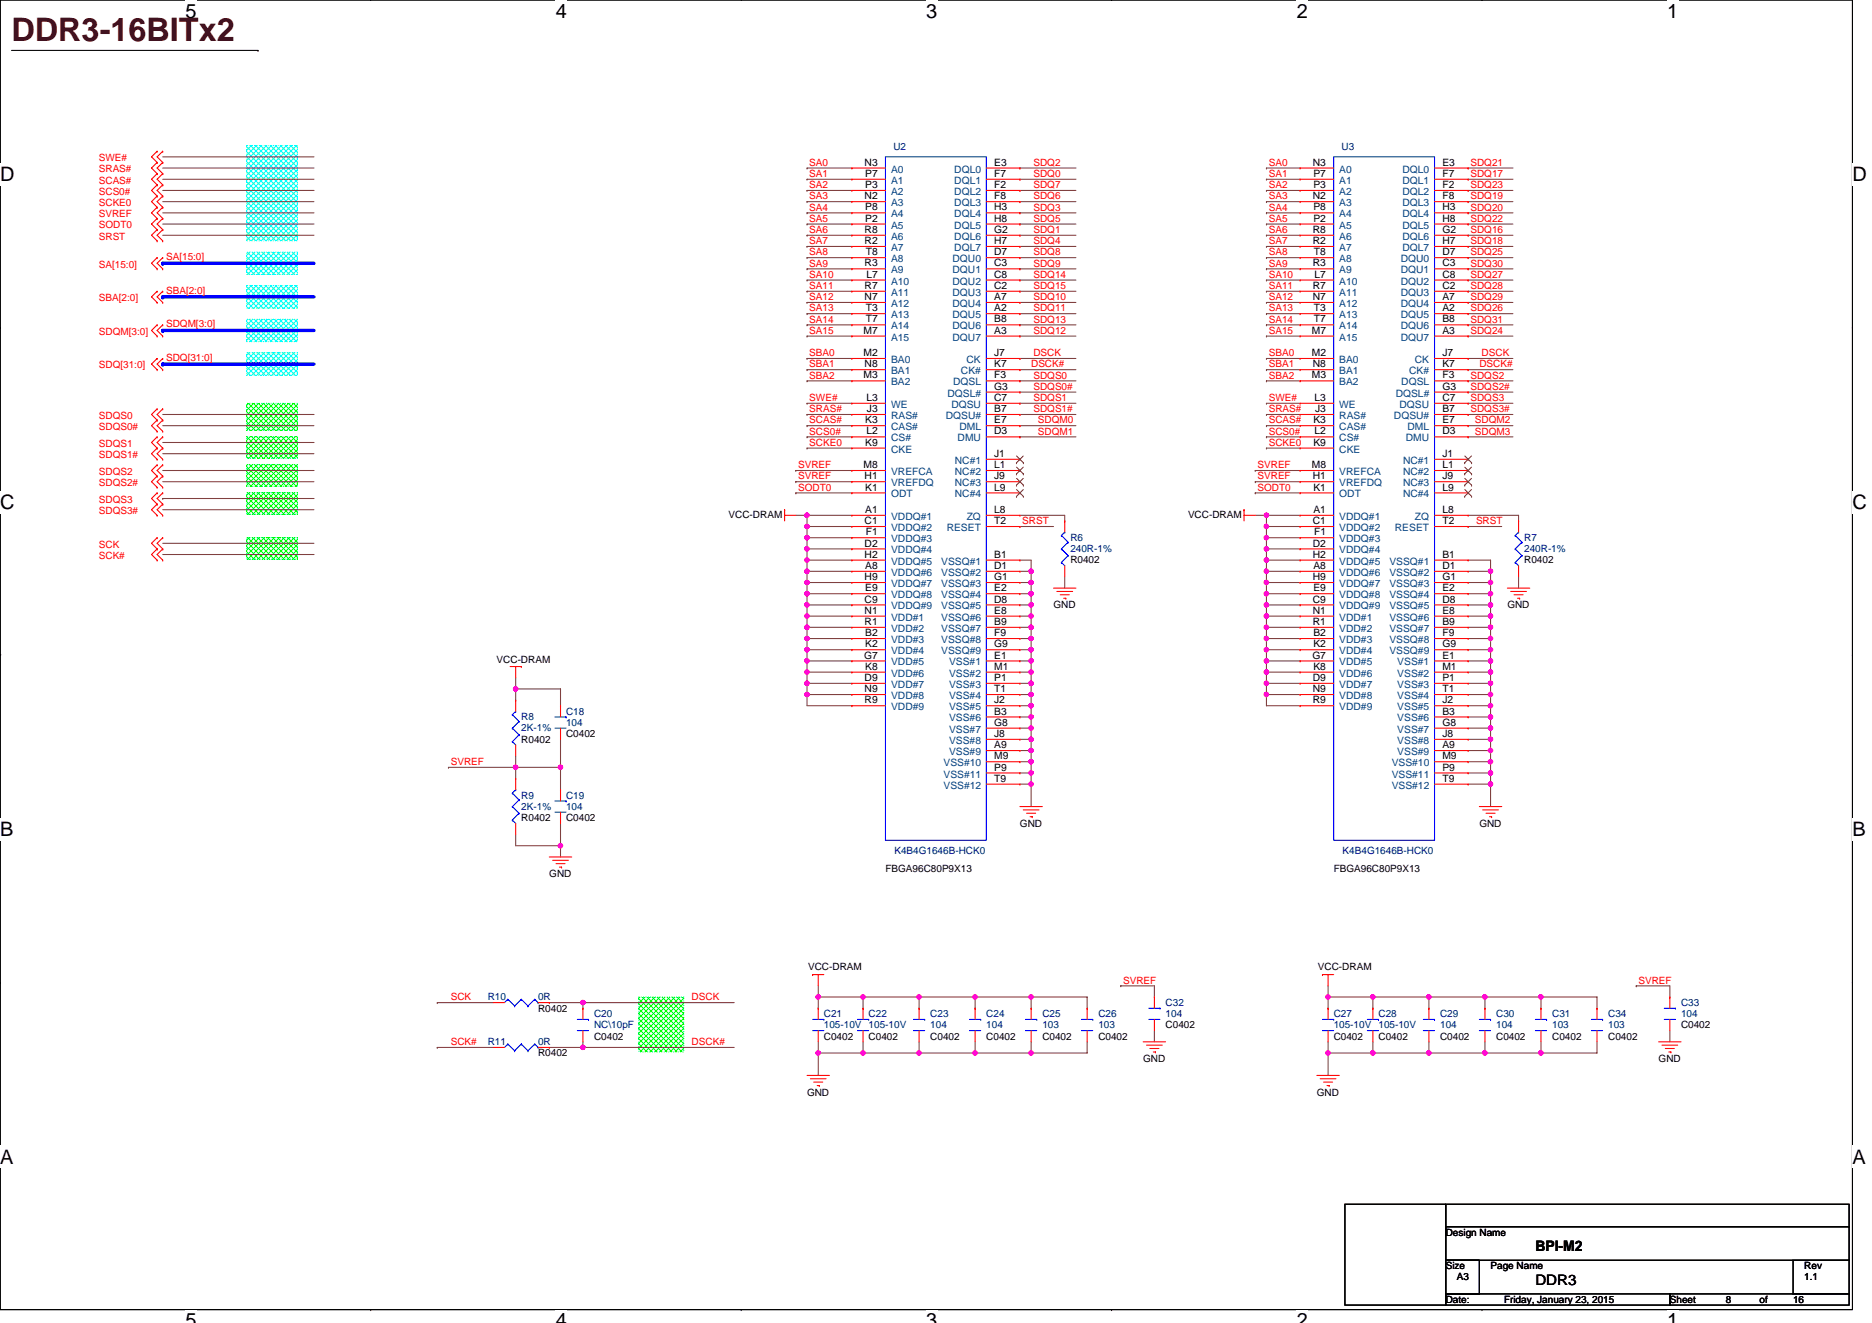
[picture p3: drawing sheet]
<svg xmlns="http://www.w3.org/2000/svg" width="297mm" height="210mm" viewBox="0 0 297 210" stroke-linecap="round" stroke-linejoin="round" font-family="sans-serif">
<defs><g id="words">
<text font-size="5.1" fill="#400000" x="1.8" y="6.5">DDR3-16BITx2</text>
<g font-size="3.2">
<text x="29.4" y="2.8">5</text>
<text x="88.2" y="2.8">4</text>
<text x="147" y="2.8">3</text>
<text x="205.8" y="2.8">2</text>
<text x="264.5" y="2.8">1</text>
<text x="0" y="28.8">D</text>
<text x="293.9" y="28.8">D</text>
<text x="0" y="80.8">C</text>
<text x="293.9" y="80.8">C</text>
<text x="0" y="132.7">B</text>
<text x="293.9" y="132.7">B</text>
<text x="0" y="184.7">A</text>
<text x="293.9" y="184.7">A</text>
<text x="29.4" y="210.7">5</text>
<text x="88.2" y="210.7">4</text>
<text x="147" y="210.7">3</text>
<text x="205.8" y="210.7">2</text>
<text x="264.5" y="210.7">1</text>
</g>
<g font-size="2.3">
<text x="243.6" y="203.9">DDR3</text>
<text x="243.6" y="198.6">BPI-M2</text>
</g>
<g font-size="1.6" fill="#000080">
<text x="141.7" y="23.8">U2</text>
<text x="212.9" y="23.8">U3</text>
<text x="169.8" y="85.9">R6</text>
<text x="169.8" y="87.7">240R-1%</text>
<text x="241.8" y="85.9">R7</text>
<text x="241.8" y="87.7">240R-1%</text>
<text x="89.8" y="113.4">C18</text>
<text x="82.7" y="114.3">R8</text>
<text x="82.7" y="116.1">2K-1%</text>
<text x="89.8" y="115.2">104</text>
<text x="82.7" y="126.8">R9</text>
<text x="82.7" y="128.5">2K-1%</text>
<text x="89.8" y="126.8">C19</text>
<text x="89.8" y="128.5">104</text>
<text x="141.9" y="135.5">K4B4G1646B-HCK0</text>
<text x="213" y="135.5">K4B4G1646B-HCK0</text>
<text x="77.4" y="158.8">R10</text>
<text x="85.4" y="158.8">0R</text>
<text x="94.3" y="161.4">C20</text>
<text x="130.7" y="161.4">C21</text>
<text x="137.8" y="161.4">C22</text>
<text x="147.6" y="161.4">C23</text>
<text x="156.5" y="161.4">C24</text>
<text x="165.4" y="161.4">C25</text>
<text x="174.3" y="161.4">C26</text>
<text x="185" y="159.7">C32</text>
<text x="185" y="161.4">104</text>
<text x="211.6" y="161.4">C27</text>
<text x="218.7" y="161.4">C28</text>
<text x="228.5" y="161.4">C29</text>
<text x="237.4" y="161.4">C30</text>
<text x="246.3" y="161.4">C31</text>
<text x="255.2" y="161.4">C34</text>
<text x="266.7" y="159.7">C33</text>
<text x="266.7" y="161.4">104</text>
<text x="77.4" y="165.9">R11</text>
<text x="85.4" y="165.9">0R</text>
<text x="94.3" y="163.2">NC\10pF</text>
<text x="130.7" y="163.2">105-10V</text>
<text x="137.8" y="163.2">105-10V</text>
<text x="147.6" y="163.2">104</text>
<text x="156.5" y="163.2">104</text>
<text x="165.4" y="163.2">103</text>
<text x="174.3" y="163.2">103</text>
<text x="211.6" y="163.2">105-10V</text>
<text x="218.7" y="163.2">105-10V</text>
<text x="228.5" y="163.2">104</text>
<text x="237.4" y="163.2">104</text>
<text x="246.3" y="163.2">103</text>
<text x="255.2" y="163.2">103</text>
</g>
<g font-size="1.6" fill="#f00">
<text x="15.7" y="25.6">SWE#</text>
<text x="15.7" y="29.1">SCAS#</text>
<text x="15.7" y="27.4">SRAS#</text>
<text x="128.4" y="26.3">SA0</text>
<text x="128.4" y="28.1">SA1</text>
<text x="128.4" y="29.9">SA2</text>
<text x="164" y="28.1">SDQ0</text>
<text x="164" y="29.9">SDQ7</text>
<text x="164" y="26.3">SDQ2</text>
<text x="201.3" y="26.3">SA0</text>
<text x="201.3" y="28.1">SA1</text>
<text x="201.3" y="29.9">SA2</text>
<text x="233.3" y="28.1">SDQ17</text>
<text x="233.3" y="29.9">SDQ23</text>
<text x="233.3" y="26.3">SDQ21</text>
<text x="15.7" y="32.7">SCKE0</text>
<text x="15.7" y="30.9">SCS0#</text>
<text x="15.7" y="34.5">SVREF</text>
<text x="128.4" y="31.6">SA3</text>
<text x="128.4" y="33.4">SA4</text>
<text x="128.4" y="35.2">SA5</text>
<text x="164" y="33.4">SDQ3</text>
<text x="164" y="31.6">SDQ6</text>
<text x="164" y="35.2">SDQ5</text>
<text x="201.3" y="31.6">SA3</text>
<text x="201.3" y="33.4">SA4</text>
<text x="201.3" y="35.2">SA5</text>
<text x="233.3" y="35.2">SDQ22</text>
<text x="233.3" y="31.6">SDQ19</text>
<text x="233.3" y="33.4">SDQ20</text>
<text x="15.7" y="38">SRST</text>
<text x="15.7" y="36.3">SODT0</text>
<text x="26.3" y="41.3">SA[15:0]</text>
<text x="128.4" y="37">SA6</text>
<text x="128.4" y="38.8">SA7</text>
<text x="128.4" y="40.5">SA8</text>
<text x="164" y="38.8">SDQ4</text>
<text x="164" y="40.5">SDQ8</text>
<text x="164" y="37">SDQ1</text>
<text x="201.3" y="37">SA6</text>
<text x="201.3" y="38.8">SA7</text>
<text x="201.3" y="40.5">SA8</text>
<text x="233.3" y="37">SDQ16</text>
<text x="233.3" y="38.8">SDQ18</text>
<text x="233.3" y="40.5">SDQ25</text>
<text x="15.7" y="42.5">SA[15:0]</text>
<text x="15.7" y="47.8">SBA[2:0]</text>
<text x="26.3" y="46.6">SBA[2:0]</text>
<text x="128.4" y="42.3">SA9</text>
<text x="128.4" y="44.1">SA10</text>
<text x="128.4" y="45.9">SA11</text>
<text x="128.4" y="47.6">SA12</text>
<text x="164" y="45.9">SDQ15</text>
<text x="164" y="47.6">SDQ10</text>
<text x="164" y="42.3">SDQ9</text>
<text x="164" y="44.1">SDQ14</text>
<text x="201.3" y="42.3">SA9</text>
<text x="201.3" y="44.1">SA10</text>
<text x="201.3" y="45.9">SA11</text>
<text x="201.3" y="47.6">SA12</text>
<text x="233.3" y="44.1">SDQ27</text>
<text x="233.3" y="47.6">SDQ29</text>
<text x="233.3" y="42.3">SDQ30</text>
<text x="233.3" y="45.9">SDQ28</text>
<text x="15.7" y="53.1">SDQM[3:0]</text>
<text x="26.3" y="51.9">SDQM[3:0]</text>
<text x="128.4" y="49.4">SA13</text>
<text x="128.4" y="51.2">SA14</text>
<text x="128.4" y="53">SA15</text>
<text x="164" y="51.2">SDQ13</text>
<text x="164" y="49.4">SDQ11</text>
<text x="164" y="53">SDQ12</text>
<text x="201.3" y="49.4">SA13</text>
<text x="201.3" y="51.2">SA14</text>
<text x="201.3" y="53">SA15</text>
<text x="233.3" y="53">SDQ24</text>
<text x="233.3" y="51.2">SDQ31</text>
<text x="233.3" y="49.4">SDQ26</text>
<text x="15.7" y="58.5">SDQ[31:0]</text>
<text x="26.3" y="57.3">SDQ[31:0]</text>
<text x="128.4" y="56.5">SBA0</text>
<text x="128.4" y="58.3">SBA1</text>
<text x="163.6" y="58.3">DSCK#</text>
<text x="164" y="56.5">DSCK</text>
<text x="201.3" y="56.5">SBA0</text>
<text x="201.3" y="58.3">SBA1</text>
<text x="234.7" y="58.3">DSCK#</text>
<text x="235.1" y="56.5">DSCK</text>
<text x="128.4" y="60.1">SBA2</text>
<text x="128.4" y="63.6">SWE#</text>
<text x="128.4" y="65.4">SRAS#</text>
<text x="164" y="63.6">SDQS1</text>
<text x="164" y="60.1">SDQS0</text>
<text x="164" y="61.9">SDQS0#</text>
<text x="164" y="65.4">SDQS1#</text>
<text x="201.3" y="60.1">SBA2</text>
<text x="201.3" y="63.6">SWE#</text>
<text x="201.3" y="65.4">SRAS#</text>
<text x="233.3" y="63.6">SDQS3</text>
<text x="233.3" y="60.1">SDQS2</text>
<text x="233.3" y="61.9">SDQS2#</text>
<text x="233.3" y="65.4">SDQS3#</text>
<text x="15.7" y="68.3">SDQS0#</text>
<text x="15.7" y="66.5">SDQS0</text>
<text x="15.7" y="70.9">SDQS1</text>
<text x="128.4" y="70.8">SCKE0</text>
<text x="128.4" y="67.2">SCAS#</text>
<text x="128.4" y="69">SCS0#</text>
<text x="164.7" y="67.2">SDQM0</text>
<text x="164.7" y="69">SDQM1</text>
<text x="201.3" y="70.8">SCKE0</text>
<text x="201.3" y="67.2">SCAS#</text>
<text x="201.3" y="69">SCS0#</text>
<text x="234" y="69">SDQM3</text>
<text x="234" y="67.2">SDQM2</text>
<text x="15.7" y="72.7">SDQS1#</text>
<text x="15.7" y="77.2">SDQS2#</text>
<text x="15.7" y="75.4">SDQS2</text>
<text x="126.6" y="74.3">SVREF</text>
<text x="126.6" y="76.1">SVREF</text>
<text x="126.6" y="77.9">SODT0</text>
<text x="199.5" y="74.3">SVREF</text>
<text x="199.5" y="76.1">SVREF</text>
<text x="199.5" y="77.9">SODT0</text>
<text x="15.7" y="81.6">SDQS3#</text>
<text x="15.7" y="79.8">SDQS3</text>
<text x="162.2" y="83.2">SRST</text>
<text x="234.2" y="83.2">SRST</text>
<text x="15.7" y="86.9">SCK</text>
<text x="15.7" y="88.7">SCK#</text>
<text x="71.5" y="121.4">SVREF</text>
<text x="71.5" y="158.8">SCK</text>
<text x="109.7" y="158.8">DSCK</text>
<text x="178.2" y="156.1">SVREF</text>
<text x="260" y="156.1">SVREF</text>
<text x="71.5" y="165.9">SCK#</text>
<text x="109.7" y="165.9">DSCK#</text>
</g>
<g font-size="1.6">
<text x="137.2" y="26.3">N3</text>
<text x="137.3" y="28.1">P7</text>
<text x="137.3" y="29.8">P3</text>
<text x="157.8" y="26.3">E3</text>
<text x="157.8" y="28.1">F7</text>
<text x="157.8" y="29.8">F2</text>
<text x="208.3" y="26.3">N3</text>
<text x="208.4" y="28.1">P7</text>
<text x="208.4" y="29.8">P3</text>
<text x="228.9" y="26.3">E3</text>
<text x="228.9" y="28.1">F7</text>
<text x="228.9" y="29.8">F2</text>
<text x="137.2" y="31.6">N2</text>
<text x="137.3" y="33.4">P8</text>
<text x="137.3" y="35.2">P2</text>
<text x="157.8" y="31.6">F8</text>
<text x="157.8" y="33.4">H3</text>
<text x="157.8" y="35.2">H8</text>
<text x="208.3" y="31.6">N2</text>
<text x="208.4" y="33.4">P8</text>
<text x="208.4" y="35.2">P2</text>
<text x="228.9" y="31.6">F8</text>
<text x="228.9" y="33.4">H3</text>
<text x="228.9" y="35.2">H8</text>
<text x="137.2" y="37">R8</text>
<text x="137.2" y="38.7">R2</text>
<text x="137.4" y="40.5">T8</text>
<text x="157.8" y="40.5">D7</text>
<text x="157.8" y="37">G2</text>
<text x="157.8" y="38.7">H7</text>
<text x="208.3" y="37">R8</text>
<text x="208.3" y="38.7">R2</text>
<text x="208.5" y="40.5">T8</text>
<text x="228.9" y="40.5">D7</text>
<text x="228.9" y="37">G2</text>
<text x="228.9" y="38.7">H7</text>
<text x="137.2" y="42.3">R3</text>
<text x="137.2" y="45.8">R7</text>
<text x="137.2" y="47.6">N7</text>
<text x="137.5" y="44.1">L7</text>
<text x="157.8" y="42.3">C3</text>
<text x="157.8" y="44.1">C8</text>
<text x="157.8" y="45.8">C2</text>
<text x="157.8" y="47.6">A7</text>
<text x="208.3" y="42.3">R3</text>
<text x="208.3" y="45.8">R7</text>
<text x="208.3" y="47.6">N7</text>
<text x="208.6" y="44.1">L7</text>
<text x="228.9" y="42.3">C3</text>
<text x="228.9" y="44.1">C8</text>
<text x="228.9" y="45.8">C2</text>
<text x="228.9" y="47.6">A7</text>
<text x="137" y="53">M7</text>
<text x="137.4" y="49.4">T3</text>
<text x="137.4" y="51.2">T7</text>
<text x="157.8" y="49.4">A2</text>
<text x="157.8" y="51.2">B8</text>
<text x="157.8" y="53">A3</text>
<text x="208.1" y="53">M7</text>
<text x="208.5" y="49.4">T3</text>
<text x="208.5" y="51.2">T7</text>
<text x="228.9" y="49.4">A2</text>
<text x="228.9" y="51.2">B8</text>
<text x="228.9" y="53">A3</text>
<text x="137" y="56.5">M2</text>
<text x="137.2" y="58.3">N8</text>
<text x="157.8" y="56.5">J7</text>
<text x="157.8" y="58.3">K7</text>
<text x="208.1" y="56.5">M2</text>
<text x="208.3" y="58.3">N8</text>
<text x="228.9" y="56.5">J7</text>
<text x="228.9" y="58.3">K7</text>
<text x="137" y="60.1">M3</text>
<text x="137.5" y="63.6">L3</text>
<text x="137.6" y="65.4">J3</text>
<text x="157.8" y="60.1">F3</text>
<text x="157.8" y="61.8">G3</text>
<text x="157.8" y="63.6">C7</text>
<text x="157.8" y="65.4">B7</text>
<text x="208.1" y="60.1">M3</text>
<text x="208.6" y="63.6">L3</text>
<text x="208.7" y="65.4">J3</text>
<text x="228.9" y="60.1">F3</text>
<text x="228.9" y="61.8">G3</text>
<text x="228.9" y="63.6">C7</text>
<text x="228.9" y="65.4">B7</text>
<text x="137.3" y="67.2">K3</text>
<text x="137.3" y="70.7">K9</text>
<text x="137.5" y="69">L2</text>
<text x="157.8" y="67.2">E7</text>
<text x="157.8" y="69">D3</text>
<text x="208.4" y="67.2">K3</text>
<text x="208.4" y="70.7">K9</text>
<text x="208.6" y="69">L2</text>
<text x="228.9" y="67.2">E7</text>
<text x="228.9" y="69">D3</text>
<text x="137" y="74.3">M8</text>
<text x="137.2" y="76.1">H1</text>
<text x="137.3" y="77.9">K1</text>
<text x="157.8" y="72.5">J1</text>
<text x="157.8" y="74.3">L1</text>
<text x="157.8" y="76.1">J9</text>
<text x="157.8" y="77.9">L9</text>
<text x="208.1" y="74.3">M8</text>
<text x="208.3" y="76.1">H1</text>
<text x="208.4" y="77.9">K1</text>
<text x="228.9" y="72.5">J1</text>
<text x="228.9" y="74.3">L1</text>
<text x="228.9" y="76.1">J9</text>
<text x="228.9" y="77.9">L9</text>
<text x="115.6" y="82.1">VCC-DRAM</text>
<text x="137.2" y="83.2">C1</text>
<text x="137.3" y="81.4">A1</text>
<text x="157.8" y="81.4">L8</text>
<text x="157.8" y="83.2">T2</text>
<text x="188.5" y="82.1">VCC-DRAM</text>
<text x="208.3" y="83.2">C1</text>
<text x="208.4" y="81.4">A1</text>
<text x="228.9" y="81.4">L8</text>
<text x="228.9" y="83.2">T2</text>
<text x="137.2" y="86.7">D2</text>
<text x="137.2" y="88.5">H2</text>
<text x="137.4" y="85">F1</text>
<text x="157.8" y="88.5">B1</text>
<text x="169.8" y="89.4">R0402</text>
<text x="208.3" y="86.7">D2</text>
<text x="208.3" y="88.5">H2</text>
<text x="208.5" y="85">F1</text>
<text x="228.9" y="88.5">B1</text>
<text x="241.8" y="89.4">R0402</text>
<text x="137.2" y="92.1">H9</text>
<text x="137.2" y="95.6">C9</text>
<text x="137.3" y="90.3">A8</text>
<text x="137.3" y="93.9">E9</text>
<text x="157.8" y="90.3">D1</text>
<text x="157.8" y="92.1">G1</text>
<text x="157.8" y="93.9">E2</text>
<text x="157.8" y="95.6">D8</text>
<text x="208.3" y="92.1">H9</text>
<text x="208.3" y="95.6">C9</text>
<text x="208.4" y="90.3">A8</text>
<text x="208.4" y="93.9">E9</text>
<text x="228.9" y="90.3">D1</text>
<text x="228.9" y="92.1">G1</text>
<text x="228.9" y="93.9">E2</text>
<text x="228.9" y="95.6">D8</text>
<text x="137.2" y="99.2">R1</text>
<text x="137.2" y="97.4">N1</text>
<text x="137.3" y="101">B2</text>
<text x="157.8" y="97.4">E8</text>
<text x="157.8" y="99.2">B9</text>
<text x="157.8" y="101">F9</text>
<text x="167.2" y="96.5">GND</text>
<text x="208.3" y="99.2">R1</text>
<text x="208.3" y="97.4">N1</text>
<text x="208.4" y="101">B2</text>
<text x="228.9" y="97.4">E8</text>
<text x="228.9" y="99.2">B9</text>
<text x="228.9" y="101">F9</text>
<text x="239.2" y="96.5">GND</text>
<text x="78.8" y="105.3">VCC-DRAM</text>
<text x="137.1" y="104.5">G7</text>
<text x="137.3" y="102.7">K2</text>
<text x="137.3" y="106.3">K8</text>
<text x="157.8" y="102.7">G9</text>
<text x="157.8" y="104.5">E1</text>
<text x="157.8" y="106.3">M1</text>
<text x="208.2" y="104.5">G7</text>
<text x="208.4" y="102.7">K2</text>
<text x="208.4" y="106.3">K8</text>
<text x="228.9" y="102.7">G9</text>
<text x="228.9" y="104.5">E1</text>
<text x="228.9" y="106.3">M1</text>
<text x="137.2" y="108.1">D9</text>
<text x="137.2" y="109.9">N9</text>
<text x="137.2" y="111.6">R9</text>
<text x="157.8" y="108.1">P1</text>
<text x="157.8" y="109.9">T1</text>
<text x="157.8" y="111.6">J2</text>
<text x="157.8" y="113.4">B3</text>
<text x="208.3" y="108.1">D9</text>
<text x="208.3" y="109.9">N9</text>
<text x="208.3" y="111.6">R9</text>
<text x="228.9" y="108.1">P1</text>
<text x="228.9" y="109.9">T1</text>
<text x="228.9" y="111.6">J2</text>
<text x="228.9" y="113.4">B3</text>
<text x="82.7" y="117.9">R0402</text>
<text x="89.8" y="117">C0402</text>
<text x="157.8" y="115.2">G8</text>
<text x="157.8" y="117">J8</text>
<text x="157.8" y="118.7">A9</text>
<text x="228.9" y="115.2">G8</text>
<text x="228.9" y="117">J8</text>
<text x="228.9" y="118.7">A9</text>
<text x="157.8" y="120.5">M9</text>
<text x="157.8" y="122.3">P9</text>
<text x="157.8" y="124.1">T9</text>
<text x="228.9" y="120.5">M9</text>
<text x="228.9" y="122.3">P9</text>
<text x="228.9" y="124.1">T9</text>
<text x="82.7" y="130.3">R0402</text>
<text x="89.8" y="130.3">C0402</text>
<text x="161.8" y="131.2">GND</text>
<text x="234.7" y="131.2">GND</text>
<text x="87.2" y="139.2">GND</text>
<text x="140.5" y="138.3">FBGA96C80P9X13</text>
<text x="211.6" y="138.3">FBGA96C80P9X13</text>
<text x="128.2" y="154">VCC-DRAM</text>
<text x="209.1" y="154">VCC-DRAM</text>
<text x="85.4" y="160.5">R0402</text>
<text x="85.4" y="167.7">R0402</text>
<text x="94.3" y="165">C0402</text>
<text x="130.7" y="165">C0402</text>
<text x="137.8" y="165">C0402</text>
<text x="147.6" y="165">C0402</text>
<text x="156.5" y="165">C0402</text>
<text x="165.4" y="165">C0402</text>
<text x="174.3" y="165">C0402</text>
<text x="185" y="163.2">C0402</text>
<text x="211.6" y="165">C0402</text>
<text x="218.7" y="165">C0402</text>
<text x="228.5" y="165">C0402</text>
<text x="237.4" y="165">C0402</text>
<text x="246.3" y="165">C0402</text>
<text x="255.2" y="165">C0402</text>
<text x="266.7" y="163.2">C0402</text>
<text x="128.1" y="173.9">GND</text>
<text x="181.4" y="168.6">GND</text>
<text x="209" y="173.9">GND</text>
<text x="263.2" y="168.6">GND</text>
<text x="229.4" y="196.1">Design Name</text>
<text x="229.4" y="201.4">Size</text>
<text x="231.2" y="203.2">A3</text>
<text x="236.5" y="201.4">Page Name</text>
<text x="286.3" y="201.4">Rev</text>
<text x="286.3" y="203.2">1.1</text>
<text x="229.4" y="206.8">Date:</text>
<text x="238.7" y="206.8">Friday, January 23, 2015</text>
<text x="265" y="206.8">Sheet</text>
<text x="273.9" y="206.8">8</text>
<text x="279.2" y="206.8">of</text>
<text x="284.5" y="206.8">16</text>
</g>
<g font-size="1.6" fill="#004080">
<text x="141.4" y="27.4">A0</text>
<text x="141.4" y="29.2">A1</text>
<text x="151.4" y="27.4">DQL0</text>
<text x="151.4" y="29.2">DQL1</text>
<text x="212.5" y="27.4">A0</text>
<text x="212.5" y="29.2">A1</text>
<text x="222.5" y="27.4">DQL0</text>
<text x="222.5" y="29.2">DQL1</text>
<text x="141.4" y="30.9">A2</text>
<text x="141.4" y="32.7">A3</text>
<text x="141.4" y="34.5">A4</text>
<text x="151.4" y="30.9">DQL2</text>
<text x="151.4" y="32.7">DQL3</text>
<text x="151.4" y="34.5">DQL4</text>
<text x="212.5" y="30.9">A2</text>
<text x="212.5" y="32.7">A3</text>
<text x="212.5" y="34.5">A4</text>
<text x="222.5" y="30.9">DQL2</text>
<text x="222.5" y="32.7">DQL3</text>
<text x="222.5" y="34.5">DQL4</text>
<text x="141.4" y="36.3">A5</text>
<text x="141.4" y="38.1">A6</text>
<text x="141.4" y="39.8">A7</text>
<text x="141.4" y="41.6">A8</text>
<text x="151.1" y="41.6">DQU0</text>
<text x="151.4" y="36.3">DQL5</text>
<text x="151.4" y="38.1">DQL6</text>
<text x="151.4" y="39.8">DQL7</text>
<text x="212.5" y="36.3">A5</text>
<text x="212.5" y="38.1">A6</text>
<text x="212.5" y="39.8">A7</text>
<text x="212.5" y="41.6">A8</text>
<text x="222.3" y="41.6">DQU0</text>
<text x="222.5" y="36.3">DQL5</text>
<text x="222.5" y="38.1">DQL6</text>
<text x="222.5" y="39.8">DQL7</text>
<text x="141.4" y="43.4">A9</text>
<text x="141.4" y="45.2">A10</text>
<text x="141.4" y="46.9">A11</text>
<text x="151.1" y="43.4">DQU1</text>
<text x="151.1" y="45.2">DQU2</text>
<text x="151.1" y="46.9">DQU3</text>
<text x="212.5" y="43.4">A9</text>
<text x="212.5" y="45.2">A10</text>
<text x="212.5" y="46.9">A11</text>
<text x="222.3" y="43.4">DQU1</text>
<text x="222.3" y="45.2">DQU2</text>
<text x="222.3" y="46.9">DQU3</text>
<text x="141.4" y="48.7">A12</text>
<text x="141.4" y="50.5">A13</text>
<text x="141.4" y="52.3">A14</text>
<text x="151.1" y="48.7">DQU4</text>
<text x="151.1" y="50.5">DQU5</text>
<text x="151.1" y="52.3">DQU6</text>
<text x="212.5" y="48.7">A12</text>
<text x="212.5" y="50.5">A13</text>
<text x="212.5" y="52.3">A14</text>
<text x="222.3" y="48.7">DQU4</text>
<text x="222.3" y="50.5">DQU5</text>
<text x="222.3" y="52.3">DQU6</text>
<text x="141.4" y="54.1">A15</text>
<text x="141.4" y="57.6">BA0</text>
<text x="141.4" y="59.4">BA1</text>
<text x="151.1" y="54.1">DQU7</text>
<text x="152.5" y="59.4">CK#</text>
<text x="153.4" y="57.6">CK</text>
<text x="212.5" y="54.1">A15</text>
<text x="212.5" y="57.6">BA0</text>
<text x="212.5" y="59.4">BA1</text>
<text x="222.3" y="54.1">DQU7</text>
<text x="223.6" y="59.4">CK#</text>
<text x="224.5" y="57.6">CK</text>
<text x="141.4" y="61.2">BA2</text>
<text x="141.4" y="64.7">WE</text>
<text x="150.3" y="62.9">DQSL#</text>
<text x="151" y="64.7">DQSU</text>
<text x="151.2" y="61.2">DQSL</text>
<text x="212.5" y="61.2">BA2</text>
<text x="212.5" y="64.7">WE</text>
<text x="221.5" y="62.9">DQSL#</text>
<text x="222.1" y="64.7">DQSU</text>
<text x="222.4" y="61.2">DQSL</text>
<text x="141.4" y="66.5">RAS#</text>
<text x="141.4" y="68.3">CAS#</text>
<text x="141.4" y="70.1">CS#</text>
<text x="141.4" y="71.8">CKE</text>
<text x="150.1" y="66.5">DQSU#</text>
<text x="152" y="70.1">DMU</text>
<text x="152.2" y="68.3">DML</text>
<text x="212.5" y="66.5">RAS#</text>
<text x="212.5" y="68.3">CAS#</text>
<text x="212.5" y="70.1">CS#</text>
<text x="212.5" y="71.8">CKE</text>
<text x="221.2" y="66.5">DQSU#</text>
<text x="223.1" y="70.1">DMU</text>
<text x="223.3" y="68.3">DML</text>
<text x="141.4" y="75.4">VREFCA</text>
<text x="141.4" y="77.2">VREFDQ</text>
<text x="151.5" y="73.6">NC#1</text>
<text x="151.5" y="75.4">NC#2</text>
<text x="151.5" y="77.2">NC#3</text>
<text x="212.5" y="75.4">VREFCA</text>
<text x="212.5" y="77.2">VREFDQ</text>
<text x="222.6" y="73.6">NC#1</text>
<text x="222.6" y="75.4">NC#2</text>
<text x="222.6" y="77.2">NC#3</text>
<text x="141.4" y="79">ODT</text>
<text x="141.4" y="82.5">VDDQ#1</text>
<text x="151.5" y="79">NC#4</text>
<text x="153.4" y="82.5">ZQ</text>
<text x="212.5" y="79">ODT</text>
<text x="212.5" y="82.5">VDDQ#1</text>
<text x="222.6" y="79">NC#4</text>
<text x="224.5" y="82.5">ZQ</text>
<text x="141.4" y="84.3">VDDQ#2</text>
<text x="141.4" y="86.1">VDDQ#3</text>
<text x="141.4" y="87.8">VDDQ#4</text>
<text x="141.4" y="89.6">VDDQ#5</text>
<text x="149.3" y="89.6">VSSQ#1</text>
<text x="150.2" y="84.3">RESET</text>
<text x="212.5" y="84.3">VDDQ#2</text>
<text x="212.5" y="86.1">VDDQ#3</text>
<text x="212.5" y="87.8">VDDQ#4</text>
<text x="212.5" y="89.6">VDDQ#5</text>
<text x="220.5" y="89.6">VSSQ#1</text>
<text x="221.3" y="84.3">RESET</text>
<text x="141.4" y="91.4">VDDQ#6</text>
<text x="141.4" y="93.2">VDDQ#7</text>
<text x="141.4" y="95">VDDQ#8</text>
<text x="149.3" y="91.4">VSSQ#2</text>
<text x="149.3" y="93.2">VSSQ#3</text>
<text x="149.3" y="95">VSSQ#4</text>
<text x="212.5" y="91.4">VDDQ#6</text>
<text x="212.5" y="93.2">VDDQ#7</text>
<text x="212.5" y="95">VDDQ#8</text>
<text x="220.5" y="91.4">VSSQ#2</text>
<text x="220.5" y="93.2">VSSQ#3</text>
<text x="220.5" y="95">VSSQ#4</text>
<text x="141.4" y="96.7">VDDQ#9</text>
<text x="141.4" y="100.3">VDD#2</text>
<text x="141.4" y="98.5">VDD#1</text>
<text x="149.3" y="96.7">VSSQ#5</text>
<text x="149.3" y="98.5">VSSQ#6</text>
<text x="149.3" y="100.3">VSSQ#7</text>
<text x="212.5" y="96.7">VDDQ#9</text>
<text x="212.5" y="100.3">VDD#2</text>
<text x="212.5" y="98.5">VDD#1</text>
<text x="220.5" y="96.7">VSSQ#5</text>
<text x="220.5" y="98.5">VSSQ#6</text>
<text x="220.5" y="100.3">VSSQ#7</text>
<text x="141.4" y="102.1">VDD#3</text>
<text x="141.4" y="103.8">VDD#4</text>
<text x="141.4" y="105.6">VDD#5</text>
<text x="141.4" y="107.4">VDD#6</text>
<text x="149.3" y="102.1">VSSQ#8</text>
<text x="149.3" y="103.8">VSSQ#9</text>
<text x="150.6" y="105.6">VSS#1</text>
<text x="150.6" y="107.4">VSS#2</text>
<text x="212.5" y="102.1">VDD#3</text>
<text x="212.5" y="103.8">VDD#4</text>
<text x="212.5" y="105.6">VDD#5</text>
<text x="212.5" y="107.4">VDD#6</text>
<text x="220.5" y="102.1">VSSQ#8</text>
<text x="220.5" y="103.8">VSSQ#9</text>
<text x="221.7" y="105.6">VSS#1</text>
<text x="221.7" y="107.4">VSS#2</text>
<text x="141.4" y="109.2">VDD#7</text>
<text x="141.4" y="111">VDD#8</text>
<text x="141.4" y="112.7">VDD#9</text>
<text x="150.6" y="109.2">VSS#3</text>
<text x="150.6" y="111">VSS#4</text>
<text x="150.6" y="112.7">VSS#5</text>
<text x="212.5" y="109.2">VDD#7</text>
<text x="212.5" y="111">VDD#8</text>
<text x="212.5" y="112.7">VDD#9</text>
<text x="221.7" y="109.2">VSS#3</text>
<text x="221.7" y="111">VSS#4</text>
<text x="221.7" y="112.7">VSS#5</text>
<text x="150.6" y="114.5">VSS#6</text>
<text x="150.6" y="116.3">VSS#7</text>
<text x="150.6" y="118.1">VSS#8</text>
<text x="150.6" y="119.8">VSS#9</text>
<text x="221.7" y="114.5">VSS#6</text>
<text x="221.7" y="116.3">VSS#7</text>
<text x="221.7" y="118.1">VSS#8</text>
<text x="221.7" y="119.8">VSS#9</text>
<text x="149.7" y="121.6">VSS#10</text>
<text x="149.7" y="123.4">VSS#11</text>
<text x="149.7" y="125.2">VSS#12</text>
<text x="220.8" y="121.6">VSS#10</text>
<text x="220.8" y="123.4">VSS#11</text>
<text x="220.8" y="125.2">VSS#12</text>
</g>
</g></defs>
<path d="M0 0h293.9v207.9h-293.9z" fill="none" stroke="#000" stroke-width=".17"/>
<g fill="#fff">
<path d="M29.4 0h1.8v3.5h-1.8z"/>
<path d="M29.4 207.9h1.8v2h-1.8z"/>
</g>
<path d="M58.8 0h.1M58.8 207.9h.1" fill="none" stroke="#000" stroke-width=".17"/>
<g fill="#fff">
<path d="M88.2 0h1.8v3.5h-1.8z"/>
<path d="M88.2 207.9h1.8v2h-1.8z"/>
</g>
<path d="M117.6 0h.1M117.6 207.9h.1" fill="none" stroke="#000" stroke-width=".17"/>
<g fill="#fff">
<path d="M147 0h1.7v3.5h-1.7z"/>
<path d="M147 207.9h1.7v2h-1.7z"/>
</g>
<path d="M176.4 0h.1M176.4 207.9h.1" fill="none" stroke="#000" stroke-width=".17"/>
<g fill="#fff">
<path d="M205.8 0h1.7v3.5h-1.7z"/>
<path d="M205.8 207.9h1.7v2h-1.7z"/>
</g>
<path d="M235.2 0h.1M235.2 207.9h.1" fill="none" stroke="#000" stroke-width=".17"/>
<g fill="#fff">
<path d="M264.5 0h1.8v3.5h-1.8z"/>
<path d="M264.5 207.9h1.8v2h-1.8z"/>
<path d="M0 26h2.3v3.5h-2.3z"/>
<path d="M293.9 26h2.3v3.5h-2.3z"/>
<path d="M0 77.9h2.3v3.5h-2.3z"/>
<path d="M293.9 77.9h2.3v3.5h-2.3z"/>
</g>
<path d="M0 52h.1M293.9 52h.1" fill="none" stroke="#000" stroke-width=".17"/>
<g fill="#fff">
<path d="M0 129.9h2.1v3.5h-2.1z"/>
<path d="M293.9 129.9h2.1v3.5h-2.1z"/>
</g>
<path d="M0 103.9h.1M293.9 103.9h.1" fill="none" stroke="#000" stroke-width=".17"/>
<path d="M0 103.9h.1" fill="none" stroke="#000" stroke-width=".16"/>
<g fill="#fff">
<path d="M0 181.9h2.2v3.5h-2.2z"/>
<path d="M293.9 181.9h2.2v3.5h-2.2z"/>
</g>
<path d="M1.8 8h39.1M40.9 8h.1M0 155.9h.1M293.9 155.9h.1M213.4 191.1h16v16h-16zM229.4 191.1h64v3.6h-64zM229.4 194.7h64v5.3h-64zM229.4 200h5.3v5.4h-5.3zM229.4 205.4h35.6v1.7h-35.6zM265 205.4h28.4v1.7h-28.4zM284.5 200h8.9v5.4h-8.9z" fill="none" stroke="#000" stroke-width=".17"/>
<g fill="#0ff" stroke="#0ff" stroke-width=".17" stroke-dasharray="0 .3">
<path d="M39.2 56h8v3.6h-8z" fill-rule="evenodd"/>
<path d="M39.2 50.7h8v3.5h-8z" fill-rule="evenodd"/>
<path d="M39.2 40h8v3.6h-8z" fill-rule="evenodd"/>
<path d="M39.2 45.3h8v3.6h-8z" fill-rule="evenodd"/>
<path d="M39.2 23.1h8v15.1h-8z" fill-rule="evenodd"/>
</g>
<g fill="#0f0" stroke="#0f0" stroke-width=".17" stroke-dasharray="0 .3">
<path d="M39.2 85.3h8v3.4h-8z" fill-rule="evenodd"/>
<path d="M39.2 64h8v4.3h-8z" fill-rule="evenodd"/>
<path d="M39.2 69.3h8v3.4h-8z" fill-rule="evenodd"/>
<path d="M39.2 73.8h8v3.4h-8z" fill-rule="evenodd"/>
<path d="M39.2 78.2h8v3.4h-8z" fill-rule="evenodd"/>
<path d="M101.4 158.2h7.1v8.8h-7.1z" fill-rule="evenodd"/>
</g>
<g fill="none" stroke="#804040" stroke-width=".17">
<path d="M25.8 32h24M25.8 24.9h24M25.8 28.4h24M25.8 26.7h24M25.8 37.3h24M25.8 30.2h24M25.8 35.6h24M25.8 33.8h24M128.1 26.7h.1M128.1 28.4h.1M128.1 30.2h.1M128.1 32h.1"/>
<path d="M128.1 33.8h.1M128.1 35.6h.1M128.1 37.3h.1M128.1 39.1h.1M128.1 26.7h7.1M128.1 28.4h7.1M128.1 30.2h7.1M128.1 32h7.1M128.1 33.8h7.1M128.1 35.6h7.1M128.1 37.3h7.1M128.1 39.1h7.1"/>
<path d="M161.8 33.8h.1M161.8 28.4h.1M161.8 32h.1M161.8 30.2h.1M161.8 39.1h.1M161.8 26.7h.1M161.8 35.6h.1M161.8 37.3h.1M161.8 26.7h8.9M161.8 28.4h8.9M161.8 30.2h8.9M161.8 32h8.9"/>
<path d="M161.8 33.8h8.9M161.8 35.6h8.9M161.8 37.3h8.9M161.8 39.1h8.9M201 26.7h.1M201 28.4h.1M201 30.2h.1M201 32h.1M201 33.8h.1M201 35.6h.1M201 37.3h.1M201 39.1h.1"/>
<path d="M201 26.7h5.3M201 28.4h5.3M201 30.2h5.3M201 32h5.3M201 33.8h5.3M201 35.6h5.3M201 37.3h5.3M201 39.1h5.3M233 28.4h.1M233 37.3h.1M233 35.6h.1M233 39.1h.1"/>
<path d="M233 30.2h.1M233 32h.1M233 33.8h.1M233 26.7h.1M233 26.7h7.1M233 28.4h7.1M233 30.2h7.1M233 32h7.1M233 33.8h7.1M233 35.6h7.1M233 37.3h7.1M233 39.1h7.1"/>
<path d="M128.1 40.9h.1M128.1 42.7h.1M128.1 44.4h.1M128.1 46.2h.1M128.1 48h.1M128.1 49.8h.1M128.1 51.6h.1M128.1 56.9h.1M128.1 58.7h.1M128.1 53.3h.1M128.1 56.9h7.1M128.1 58.7h7.1"/>
<path d="M128.1 40.9h7.1M128.1 42.7h7.1M128.1 44.4h7.1M128.1 46.2h7.1M128.1 48h7.1M128.1 49.8h7.1M128.1 51.6h7.1M128.1 53.3h7.1M161.8 56.9h.1M161.8 58.7h.1M161.8 51.6h.1M161.8 46.2h.1"/>
<path d="M161.8 49.8h.1M161.8 48h.1M161.8 53.3h.1M161.8 40.9h.1M161.8 42.7h.1M161.8 44.4h.1M161.8 56.9h8.9M161.8 58.7h8.9M161.8 40.9h8.9M161.8 42.7h8.9M161.8 44.4h8.9M161.8 46.2h8.9"/>
<path d="M161.8 48h8.9M161.8 49.8h8.9M161.8 51.6h8.9M161.8 53.3h8.9M201 40.9h.1M201 42.7h.1M201 44.4h.1M201 46.2h.1M201 48h.1M201 49.8h.1M201 51.6h.1M201 56.9h.1"/>
<path d="M201 58.7h.1M201 53.3h.1M201 56.9h5.3M201 58.7h5.3M201 40.9h5.3M201 42.7h5.3M201 44.4h5.3M201 46.2h5.3M201 48h5.3M201 49.8h5.3M201 51.6h5.3M201 53.3h5.3"/>
<path d="M233 56.9h.1M233 58.7h.1M233 44.4h.1M233 53.3h.1M233 48h.1M233 40.9h.1M233 51.6h.1M233 42.7h.1M233 46.2h.1M233 49.8h.1M233 56.9h7.1M233 58.7h7.1"/>
<path d="M233 40.9h7.1M233 42.7h7.1M233 44.4h7.1M233 46.2h7.1M233 48h7.1M233 49.8h7.1M233 51.6h7.1M233 53.3h7.1M25.8 67.6h24M25.8 65.8h24M25.8 72h24M25.8 70.2h24"/>
<path d="M25.8 76.5h24M25.8 74.7h24M25.8 79.1h.1M25.8 79.1h24M126.3 74.7h.1M126.3 76.5h.1M126.3 78.2h.1M126.3 74.7h8.9M126.3 76.5h8.9M126.3 78.2h8.9M128.1 60.5h.1M128.1 71.1h.1"/>
<path d="M128.1 64h.1M128.1 67.6h.1M128.1 65.8h.1M128.1 69.3h.1M128.1 69.3h7.1M128.1 67.6h7.1M128.1 60.5h7.1M128.1 71.1h7.1M128.1 64h7.1M128.1 65.8h7.1M161.8 67.6h.1M161.8 69.3h.1"/>
<path d="M161.8 64h.1M161.8 60.5h.1M161.8 62.2h.1M161.8 65.8h.1M161.8 69.3h8.9M161.8 67.6h8.9M161.8 60.5h8.9M161.8 64h8.9M161.8 65.8h8.9M161.8 62.2h8.9M199.2 74.7h.1M199.2 76.5h.1"/>
<path d="M199.2 78.2h.1M199.2 74.7h7.1M199.2 76.5h7.1M199.2 78.2h7.1M201 60.5h.1M201 71.1h.1M201 64h.1M201 67.6h.1M201 65.8h.1M201 69.3h.1M201 69.3h5.3M201 67.6h5.3"/>
<path d="M201 60.5h5.3M201 71.1h5.3M201 64h5.3M201 65.8h5.3M233 69.3h.1M233 67.6h.1M233 64h.1M233 60.5h.1M233 62.2h.1M233 65.8h.1M233 69.3h7.1M233 67.6h7.1"/>
<path d="M233 60.5h7.1M233 64h7.1M233 65.8h7.1M233 62.2h7.1M25.8 86.2h24M25.8 88h24M25.8 80.9h24M126.3 81.8h1.8M128.1 81.8h.1M128.1 92.5v1.7M128.1 96v1.8M128.1 88.9h.1"/>
<path d="M128.1 87.1h.1M128.1 85.3h.1M128.1 83.6v1.7M128.1 83.6h7.1M128.1 85.3h7.1M128.1 87.1h7.1M128.1 88.9h7.1M128.1 90.7h7.1M128.1 92.5h.1M128.1 94.2h.1M128.1 96h.1M128.1 97.8h7.1"/>
<path d="M128.1 99.6h7.1M128.1 90.7h.1M128.1 97.8h.1M128.1 94.2v1.8M128.1 99.6h.1M128.1 81.8v1.8M128.1 85.3v7.2M128.1 97.8v10.7M128.1 81.8h7.1M128.1 92.5h7.1M128.1 94.2h7.1M128.1 96h7.1"/>
<path d="M161.8 88.9h1.8v1.8M161.8 94.2h1.8M161.8 96h1.8M161.8 97.8h1.8M161.8 99.6h1.8M161.8 90.7h1.8M161.8 92.5h1.8M161.8 83.6h.1M161.8 81.8h7.1v.9M161.8 83.6h5.4M163.6 92.5h.1M163.6 96h.1"/>
<path d="M163.6 99.6h.1M163.6 90.7h.1M163.6 94.2h.1M163.6 97.8h.1M163.6 90.7v37.3M168.9 91.6v1.7M199.2 81.8h1.8M201 81.8h.1M201 92.5v1.7M201 96v1.8M201 88.9h.1M201 87.1h.1"/>
<path d="M201 85.3h.1M201 83.6v1.7M201 83.6h5.3M201 85.3h5.3M201 87.1h5.3M201 88.9h5.3M201 90.7h5.3M201 92.5h.1M201 94.2h.1M201 96h.1M201 97.8h5.3M201 99.6h5.3"/>
<path d="M201 90.7h.1M201 97.8h.1M201 94.2v1.8M201 99.6h.1M201 81.8h5.3M201 92.5h5.3M201 94.2h5.3M201 96h5.3M201 81.8v1.8M201 85.3v7.2M201 97.8v10.7M233 81.8h8v.9"/>
<path d="M233 88.9h3.5v1.8M233 94.2h3.5M233 96h3.5M233 97.8h3.5M233 99.6h3.5M233 90.7h3.5M233 92.5h3.5M233 83.6h.1M233 83.6h5.3M236.5 92.5h.1M236.5 96h.1M236.5 99.6h.1"/>
<path d="M236.5 90.7h.1M236.5 94.2h.1M236.5 97.8h.1M236.5 90.7v37.3M241 91.6v1.7M81.8 109.3h7.1v2.7M81.8 109.3v1.8M81.8 109.3h.1M81.8 107.6v1.7M88.9 117.3v4.5M128.1 103.1h.1M128.1 110.2v1.8h7.1"/>
<path d="M128.1 104.9h.1M128.1 101.3h7.1M128.1 103.1h7.1M128.1 104.9h7.1M128.1 106.7h7.1M128.1 108.5h.1M128.1 110.2h.1M128.1 106.7h.1M128.1 108.5v1.7M128.1 101.3h.1M128.1 108.5h7.1M128.1 110.2h7.1"/>
<path d="M161.8 101.3h1.8M161.8 103.1h1.8M161.8 104.9h1.8M161.8 106.7h1.8M161.8 108.5h1.8M161.8 110.2h1.8M161.8 112h1.8M161.8 113.8h1.8M161.8 115.6h1.8M161.8 117.3h1.8M161.8 119.1h1.8M163.6 104.9h.1"/>
<path d="M163.6 113.8h.1M163.6 103.1h.1M163.6 112h.1M163.6 108.5h.1M163.6 106.7h.1M163.6 117.3h.1M163.6 115.6h.1M163.6 110.2h.1M163.6 101.3h.1M163.6 119.1h.1M201 103.1h.1M201 110.2v1.8h5.3"/>
<path d="M201 104.9h.1M201 101.3h5.3M201 103.1h5.3M201 104.9h5.3M201 106.7h5.3M201 108.5h.1M201 110.2h.1M201 106.7h.1M201 108.5v1.7M201 101.3h.1M201 108.5h5.3M201 110.2h5.3"/>
<path d="M233 101.3h3.5M233 103.1h3.5M233 104.9h3.5M233 106.7h3.5M233 108.5h3.5M233 110.2h3.5M233 112h3.5M233 113.8h3.5M233 115.6h3.5M233 117.3h3.5M233 119.1h3.5M236.5 104.9h.1"/>
<path d="M236.5 113.8h.1M236.5 103.1h.1M236.5 112h.1M236.5 108.5h.1M236.5 106.7h.1M236.5 117.3h.1M236.5 115.6h.1M236.5 110.2h.1M236.5 101.3h.1M236.5 119.1h.1M71.2 121.8h.1M71.2 121.8h17.7"/>
<path d="M81.8 132.5v1.7h7.1M81.8 120v1.8M81.8 121.8h.1M81.8 121.8v1.8M88.9 134.2h.1M88.9 121.8v3.5M88.9 130.7v3.5M88.9 134.2v1.8M161.8 120.9h1.8M161.8 122.7h1.8M161.8 124.5h1.8M163.6 124.5h.1"/>
<path d="M163.6 122.7h.1M163.6 120.9h.1M233 120.9h3.5M233 122.7h3.5M233 124.5h3.5M236.5 124.5h.1M236.5 122.7h.1M236.5 120.9h.1M69.4 159.1h.1M69.4 159.1h8.9M87.2 159.1h5.3M92.5 159.1h.1"/>
<path d="M92.5 159.1v.9M92.5 159.1h24M129.8 158.2v1.8M129.8 158.2h.1M129.8 156.5v1.7M129.8 158.2h33.8M136.9 158.2h.1M136.9 158.2v1.8M145.8 158.2v1.8M145.8 158.2h.1M154.7 158.2v1.8M154.7 158.2h.1"/>
<path d="M163.6 158.2v1.8M163.6 158.2h8.9v1.8M177.8 156.5h.1M177.8 156.5h5.4v1.7M210.7 158.2v1.8M210.7 158.2h.1M210.7 156.5v1.7M210.7 158.2h33.8M217.8 158.2h.1M217.8 158.2v1.8M226.7 158.2v1.8M226.7 158.2h.1"/>
<path d="M235.6 158.2v1.8M235.6 158.2h.1M244.5 158.2h8.9v1.8M244.5 158.2v1.8M259.6 156.5h.1M259.6 156.5h5.4v1.7M69.4 166.2h.1M69.4 166.2h8.9M87.2 166.2h5.3M92.5 166.2h.1M92.5 165.4v.8M92.5 166.2h24"/>
<path d="M129.8 165.4v1.7M129.8 167.1h.1M129.8 167.1v3.6M129.8 167.1h33.8M136.9 167.1h.1M136.9 165.4v1.7M145.8 167.1h.1M145.8 165.4v1.7M154.7 167.1h.1M154.7 165.4v1.7M163.6 165.4v1.7M172.5 165.4v1.7h-8.9"/>
<path d="M183.2 163.6v1.8M210.7 165.4v1.7M210.7 167.1h.1M210.7 167.1v3.6M210.7 167.1h33.8M217.8 167.1h.1M217.8 165.4v1.7M226.7 167.1h.1M226.7 165.4v1.7M235.6 167.1h.1M235.6 165.4v1.7M244.5 165.4v1.7"/>
<path d="M253.4 165.4v1.7h-8.9M265 163.6v1.8"/>
</g>
<g fill="#f0f" stroke="#f0f" stroke-width=".17">
<circle cx="154.7" cy="167.1" r=".35"/>
<circle cx="145.8" cy="167.1" r=".35"/>
<circle cx="136.9" cy="167.1" r=".35"/>
<circle cx="163.6" cy="167.1" r=".35"/>
<circle cx="136.9" cy="158.2" r=".35"/>
<circle cx="145.8" cy="158.2" r=".35"/>
<circle cx="163.6" cy="158.2" r=".35"/>
<circle cx="154.7" cy="158.2" r=".35"/>
<circle cx="92.5" cy="166.2" r=".35"/>
<circle cx="92.5" cy="159.1" r=".35"/>
<circle cx="88.9" cy="134.2" r=".35"/>
<circle cx="88.9" cy="121.8" r=".35"/>
<circle cx="81.8" cy="121.8" r=".35"/>
<circle cx="81.8" cy="109.3" r=".35"/>
<circle cx="128" cy="83.6" r=".35"/>
<circle cx="128" cy="103.1" r=".35"/>
<circle cx="128" cy="88.9" r=".35"/>
<circle cx="128" cy="87.1" r=".35"/>
<circle cx="128" cy="85.3" r=".35"/>
<circle cx="128" cy="104.9" r=".35"/>
<circle cx="163.6" cy="104.9" r=".35"/>
<circle cx="163.6" cy="92.4" r=".35"/>
<circle cx="163.6" cy="113.8" r=".35"/>
<circle cx="163.6" cy="103.1" r=".35"/>
<circle cx="163.6" cy="112" r=".35"/>
<circle cx="163.6" cy="108.4" r=".35"/>
<circle cx="163.6" cy="106.7" r=".35"/>
<circle cx="163.6" cy="96" r=".35"/>
<circle cx="163.6" cy="117.3" r=".35"/>
<circle cx="163.6" cy="99.6" r=".35"/>
<circle cx="163.6" cy="90.7" r=".35"/>
<circle cx="163.6" cy="115.6" r=".35"/>
<circle cx="163.6" cy="110.2" r=".35"/>
<circle cx="163.6" cy="124.4" r=".35"/>
<circle cx="163.6" cy="101.3" r=".35"/>
<circle cx="163.6" cy="94.2" r=".35"/>
<circle cx="163.6" cy="97.8" r=".35"/>
<circle cx="128" cy="81.8" r=".35"/>
<circle cx="128" cy="92.4" r=".35"/>
<circle cx="128" cy="94.2" r=".35"/>
<circle cx="128" cy="96" r=".35"/>
<circle cx="128" cy="108.4" r=".35"/>
<circle cx="128" cy="110.2" r=".35"/>
<circle cx="128" cy="90.7" r=".35"/>
<circle cx="128" cy="97.8" r=".35"/>
<circle cx="128" cy="106.7" r=".35"/>
<circle cx="163.6" cy="119.1" r=".35"/>
<circle cx="163.6" cy="122.7" r=".35"/>
<circle cx="128" cy="101.3" r=".35"/>
<circle cx="163.6" cy="120.9" r=".35"/>
<circle cx="128" cy="99.6" r=".35"/>
<circle cx="200.9" cy="83.6" r=".35"/>
<circle cx="200.9" cy="103.1" r=".35"/>
<circle cx="200.9" cy="88.9" r=".35"/>
<circle cx="200.9" cy="87.1" r=".35"/>
<circle cx="200.9" cy="85.3" r=".35"/>
<circle cx="200.9" cy="104.9" r=".35"/>
<circle cx="236.5" cy="104.9" r=".35"/>
<circle cx="236.5" cy="92.4" r=".35"/>
<circle cx="236.5" cy="113.8" r=".35"/>
<circle cx="236.5" cy="103.1" r=".35"/>
<circle cx="236.5" cy="112" r=".35"/>
<circle cx="236.5" cy="108.4" r=".35"/>
<circle cx="236.5" cy="106.7" r=".35"/>
<circle cx="236.5" cy="96" r=".35"/>
<circle cx="236.5" cy="117.3" r=".35"/>
<circle cx="236.5" cy="99.6" r=".35"/>
<circle cx="236.5" cy="90.7" r=".35"/>
<circle cx="236.5" cy="115.6" r=".35"/>
<circle cx="236.5" cy="110.2" r=".35"/>
<circle cx="236.5" cy="124.4" r=".35"/>
<circle cx="236.5" cy="101.3" r=".35"/>
<circle cx="236.5" cy="94.2" r=".35"/>
<circle cx="236.5" cy="97.8" r=".35"/>
<circle cx="200.9" cy="81.8" r=".35"/>
<circle cx="200.9" cy="92.4" r=".35"/>
<circle cx="200.9" cy="94.2" r=".35"/>
<circle cx="200.9" cy="96" r=".35"/>
<circle cx="200.9" cy="108.4" r=".35"/>
<circle cx="200.9" cy="110.2" r=".35"/>
<circle cx="200.9" cy="90.7" r=".35"/>
<circle cx="200.9" cy="97.8" r=".35"/>
<circle cx="200.9" cy="106.7" r=".35"/>
<circle cx="236.5" cy="119.1" r=".35"/>
<circle cx="236.5" cy="122.7" r=".35"/>
<circle cx="200.9" cy="101.3" r=".35"/>
<circle cx="236.5" cy="120.9" r=".35"/>
<circle cx="200.9" cy="99.6" r=".35"/>
<circle cx="129.8" cy="158.2" r=".35"/>
<circle cx="129.8" cy="167.1" r=".35"/>
<circle cx="210.7" cy="158.2" r=".35"/>
<circle cx="210.7" cy="167.1" r=".35"/>
<circle cx="235.6" cy="167.1" r=".35"/>
<circle cx="226.7" cy="167.1" r=".35"/>
<circle cx="217.8" cy="167.1" r=".35"/>
<circle cx="244.5" cy="167.1" r=".35"/>
<circle cx="217.8" cy="158.2" r=".35"/>
<circle cx="226.7" cy="158.2" r=".35"/>
<circle cx="244.5" cy="158.2" r=".35"/>
<circle cx="235.6" cy="158.2" r=".35"/>
</g>
<path d="M25.8 57.8h.1M25.8 41.8h.1M25.8 47.1h.1M25.8 52.5h.1M25.8 57.8h24M25.8 41.8h24M25.8 47.1h24M25.8 52.5h24" fill="none" stroke="#00f" stroke-width=".53"/>
<g fill="none" stroke="#f00" stroke-width=".17">
<path d="M24.9 31.1h.1M24.9 32.9h.1M24.9 24h.1M24.9 25.8h.1M24.9 27.6h.1M24.9 29.3h.1M24.9 36.4h.1M24.9 38.2h.1M24.9 34.7h.1M24.9 31.1l-.9 .9 .9 .9M24.9 24l-.9 .9 .9 .9M24.9 27.6l-.9 .8 .9 .9"/>
<path d="M24.9 25.8l-.9 .9 .9 .9M24.9 36.4l-.9 .9 .9 .9M24.9 29.3l-.9 .9 .9 .9M24.9 34.7l-.9 .9 .9 .8M24.9 32.9l-.9 .9 .9 .9M25.8 31.1h.1M25.8 32.9h.1M25.8 24h.1M25.8 25.8h.1M25.8 27.6h.1M25.8 29.3h.1M25.8 36.4h.1"/>
<path d="M25.8 38.2h.1M25.8 34.7h.1M25.8 31.1l-.9 .9 .9 .9M25.8 24l-.9 .9 .9 .9M25.8 27.6l-.9 .8 .9 .9M25.8 25.8l-.9 .9 .9 .9M25.8 36.4l-.9 .9 .9 .9M25.8 29.3l-.9 .9 .9 .9M25.8 34.7l-.9 .9 .9 .8M25.8 32.9l-.9 .9 .9 .9M135.2 26.7h.1M135.2 28.4h.1"/>
<path d="M135.2 30.2h.1M135.2 32h.1M135.2 33.8h.1M135.2 35.6h.1M135.2 37.3h.1M135.2 39.1h.1M135.2 26.7h5.3M135.2 28.4h5.3M135.2 30.2h5.3M135.2 32h5.3M135.2 33.8h5.3M135.2 35.6h5.3"/>
<path d="M135.2 37.3h5.3M135.2 39.1h5.3M156.5 26.7h5.3M156.5 28.4h5.3M156.5 30.2h5.3M156.5 32h5.3M156.5 33.8h5.3M156.5 35.6h5.3M156.5 37.3h5.3M156.5 39.1h5.3M161.8 26.7h.1M161.8 28.4h.1"/>
<path d="M161.8 30.2h.1M161.8 32h.1M161.8 33.8h.1M161.8 35.6h.1M161.8 37.3h.1M161.8 39.1h.1M206.3 26.7h.1M206.3 28.4h.1M206.3 30.2h.1M206.3 32h.1M206.3 33.8h.1M206.3 35.6h.1"/>
<path d="M206.3 37.3h.1M206.3 39.1h.1M206.3 26.7h5.3M206.3 28.4h5.3M206.3 30.2h5.3M206.3 32h5.3M206.3 33.8h5.3M206.3 35.6h5.3M206.3 37.3h5.3M206.3 39.1h5.3M227.6 26.7h5.4M227.6 28.4h5.4"/>
<path d="M227.6 30.2h5.4M227.6 32h5.4M227.6 33.8h5.4M227.6 35.6h5.4M227.6 37.3h5.4M227.6 39.1h5.4M233 26.7h.1M233 28.4h.1M233 30.2h.1M233 32h.1M233 33.8h.1M233 35.6h.1"/>
<path d="M233 37.3h.1M233 39.1h.1M24.9 56.9h.1M24.9 58.7h.1M24.9 40.9h.1M24.9 42.7h.1M24.9 46.2h.1M24.9 48h.1M24.9 51.6h.1M24.9 53.3h.1M24.9 56.9l-.9 .9 .9 .9M24.9 40.9l-.9 .9 .9 .9"/>
<path d="M24.9 46.2l-.9 .9 .9 .9M24.9 51.6l-.9 .9 .9 .8M25.8 56.9h.1M25.8 58.7h.1M25.8 40.9h.1M25.8 42.7h.1M25.8 46.2h.1M25.8 48h.1M25.8 51.6h.1M25.8 53.3h.1M25.8 56.9l-.9 .9 .9 .9M25.8 40.9l-.9 .9 .9 .9"/>
<path d="M25.8 46.2l-.9 .9 .9 .9M25.8 51.6l-.9 .9 .9 .8M135.2 40.9h.1M135.2 42.7h.1M135.2 44.4h.1M135.2 46.2h.1M135.2 48h.1M135.2 49.8h.1M135.2 51.6h.1M135.2 53.3h.1M135.2 56.9h.1M135.2 58.7h.1"/>
<path d="M135.2 40.9h5.3M135.2 42.7h5.3M135.2 44.4h5.3M135.2 46.2h5.3M135.2 48h5.3M135.2 49.8h5.3M135.2 51.6h5.3M135.2 53.3h5.3M135.2 56.9h5.3M135.2 58.7h5.3M156.5 40.9h5.3M156.5 42.7h5.3"/>
<path d="M156.5 44.4h5.3M156.5 46.2h5.3M156.5 48h5.3M156.5 49.8h5.3M156.5 51.6h5.3M156.5 53.3h5.3M156.5 56.9h5.3M156.5 58.7h5.3M161.8 40.9h.1M161.8 42.7h.1M161.8 44.4h.1M161.8 46.2h.1"/>
<path d="M161.8 48h.1M161.8 49.8h.1M161.8 51.6h.1M161.8 53.3h.1M161.8 56.9h.1M161.8 58.7h.1M206.3 40.9h.1M206.3 42.7h.1M206.3 44.4h.1M206.3 46.2h.1M206.3 48h.1M206.3 49.8h.1"/>
<path d="M206.3 51.6h.1M206.3 53.3h.1M206.3 56.9h.1M206.3 58.7h.1M206.3 40.9h5.3M206.3 42.7h5.3M206.3 44.4h5.3M206.3 46.2h5.3M206.3 48h5.3M206.3 49.8h5.3M206.3 51.6h5.3M206.3 53.3h5.3"/>
<path d="M206.3 56.9h5.3M206.3 58.7h5.3M227.6 40.9h5.4M227.6 42.7h5.4M227.6 44.4h5.4M227.6 46.2h5.4M227.6 48h5.4M227.6 49.8h5.4M227.6 51.6h5.4M227.6 53.3h5.4M227.6 56.9h5.4M227.6 58.7h5.4"/>
<path d="M233 40.9h.1M233 42.7h.1M233 44.4h.1M233 46.2h.1M233 48h.1M233 49.8h.1M233 51.6h.1M233 53.3h.1M233 56.9h.1M233 58.7h.1M24.9 66.7h.1M24.9 68.5h.1"/>
<path d="M24.9 64.9h.1M24.9 71.1h.1M24.9 72.9h.1M24.9 69.3h.1M24.9 75.6h.1M24.9 77.3h.1M24.9 73.8h.1M24.9 78.2h.1M24.9 66.7l-.9 .9 .9 .9M24.9 64.9l-.9 .9 .9 .9M24.9 71.1l-.9 .9 .9 .9M24.9 69.3l-.9 .9 .9 .9"/>
<path d="M24.9 75.6l-.9 .9 .9 .8M24.9 73.8l-.9 .9 .9 .9M24.9 78.2l-.9 .9 .9 .9M25.8 66.7h.1M25.8 68.5h.1M25.8 64.9h.1M25.8 71.1h.1M25.8 72.9h.1M25.8 69.3h.1M25.8 75.6h.1M25.8 77.3h.1M25.8 73.8h.1"/>
<path d="M25.8 78.2h.1M25.8 66.7l-.9 .9 .9 .9M25.8 64.9l-.9 .9 .9 .9M25.8 71.1l-.9 .9 .9 .9M25.8 69.3l-.9 .9 .9 .9M25.8 75.6l-.9 .9 .9 .8M25.8 73.8l-.9 .9 .9 .9M25.8 78.2l-.9 .9 .9 .9M135.2 60.5h.1M135.2 64h.1M135.2 65.8h.1M135.2 67.6h.1"/>
<path d="M135.2 69.3h.1M135.2 71.1h.1M135.2 74.7h.1M135.2 76.5h.1M135.2 78.2h.1M135.2 60.5h5.3M135.2 64h5.3M135.2 65.8h5.3M135.2 67.6h5.3M135.2 69.3h5.3M135.2 71.1h5.3M135.2 74.7h5.3"/>
<path d="M135.2 76.5h5.3M135.2 78.2h5.3M156.5 60.5h5.3M156.5 64h5.3M156.5 65.8h5.3M156.5 67.6h5.3M156.5 69.3h5.3M156.5 74.7h5.3M156.5 76.5h5.3M156.5 78.2h5.3M156.5 62.2h5.3M156.5 72.9h5.3"/>
<path d="M161.8 60.5h.1M161.8 62.2h.1M161.8 64h.1M161.8 65.8h.1M161.8 67.6h.1M161.8 69.3h.1M161.8 72.9h.1M161.8 74.7h.1M161.8 76.5h.1M161.8 78.2h.1M206.3 60.5h.1M206.3 64h.1"/>
<path d="M206.3 65.8h.1M206.3 67.6h.1M206.3 69.3h.1M206.3 71.1h.1M206.3 74.7h.1M206.3 76.5h.1M206.3 78.2h.1M206.3 60.5h5.3M206.3 64h5.3M206.3 65.8h5.3M206.3 67.6h5.3M206.3 69.3h5.3"/>
<path d="M206.3 71.1h5.3M206.3 74.7h5.3M206.3 76.5h5.3M206.3 78.2h5.3M227.6 60.5h5.4M227.6 64h5.4M227.6 65.8h5.4M227.6 67.6h5.4M227.6 69.3h5.4M227.6 74.7h5.4M227.6 76.5h5.4M227.6 78.2h5.4"/>
<path d="M227.6 62.2h5.4M227.6 72.9h5.4M233 60.5h.1M233 62.2h.1M233 64h.1M233 65.8h.1M233 67.6h.1M233 69.3h.1M233 72.9h.1M233 74.7h.1M233 76.5h.1M233 78.2h.1"/>
<path d="M24.9 85.3h.1M24.9 87.1h.1M24.9 88.9h.1M24.9 80h.1M24.9 81.8h.1M24.9 85.3l-.9 .9 .9 .9M24.9 87.1l-.9 .9 .9 .9M24.9 80l-.9 .9 .9 .9M25.8 85.3h.1M25.8 87.1h.1M25.8 88.9h.1M25.8 80h.1"/>
<path d="M25.8 81.8h.1M25.8 85.3l-.9 .9 .9 .9M25.8 87.1l-.9 .9 .9 .9M25.8 80l-.9 .9 .9 .9M124.5 81.8h1.8M124.5 80.9h.1M124.5 80.9v1.8M135.2 81.8h.1M135.2 83.6h.1M135.2 85.3h.1M135.2 87.1h.1M135.2 88.9h.1"/>
<path d="M135.2 90.7h.1M135.2 92.5h.1M135.2 94.2h.1M135.2 96h.1M135.2 99.6h.1M135.2 97.8h.1M135.2 81.8h5.3M135.2 83.6h5.3M135.2 85.3h5.3M135.2 87.1h5.3M135.2 88.9h5.3M135.2 90.7h5.3"/>
<path d="M135.2 92.5h5.3M135.2 94.2h5.3M135.2 96h5.3M135.2 99.6h5.3M135.2 97.8h5.3M156.5 81.8h5.3M156.5 83.6h5.3M156.5 88.9h5.3M156.5 90.7h5.3M156.5 92.5h5.3M156.5 94.2h5.3M156.5 96h5.3"/>
<path d="M156.5 99.6h5.3M156.5 97.8h5.3M161.8 88.9h.1M161.8 90.7h.1M161.8 92.5h.1M161.8 94.2h.1M161.8 96h.1M161.8 97.8h.1M161.8 99.6h.1M161.8 81.8h.1M161.8 83.6h.1M167.2 93.3h3.5"/>
<path d="M167.7 93.9h2.5M168.2 94.4h1.5M168.8 95h.3M168.9 89.8v1.8M168.9 82.7h.1M168.9 82.7v1.8M169.1 95h.1M197.4 81.8h1.8M197.4 80.9h.1M197.4 80.9v1.8M206.3 81.8h.1M206.3 83.6h.1"/>
<path d="M206.3 85.3h.1M206.3 87.1h.1M206.3 88.9h.1M206.3 90.7h.1M206.3 92.5h.1M206.3 94.2h.1M206.3 96h.1M206.3 99.6h.1M206.3 97.8h.1M206.3 81.8h5.3M206.3 83.6h5.3M206.3 85.3h5.3"/>
<path d="M206.3 87.1h5.3M206.3 88.9h5.3M206.3 90.7h5.3M206.3 92.5h5.3M206.3 94.2h5.3M206.3 96h5.3M206.3 99.6h5.3M206.3 97.8h5.3M227.6 81.8h5.4M227.6 83.6h5.4M227.6 88.9h5.4M227.6 90.7h5.4"/>
<path d="M227.6 92.5h5.4M227.6 94.2h5.4M227.6 96h5.4M227.6 99.6h5.4M227.6 97.8h5.4M233 88.9h.1M233 90.7h.1M233 92.5h.1M233 94.2h.1M233 96h.1M233 97.8h.1M233 99.6h.1"/>
<path d="M233 81.8h.1M233 83.6h.1M239.2 93.3h3.5M239.7 93.9h2.5M240.2 94.4h1.5M240.8 95h.3M241 89.8v1.8M241 82.7h.1M241 82.7v1.8M241.1 95h.1M80.9 105.8h1.8M81.8 105.8v1.8"/>
<path d="M81.8 118.2v1.8M81.8 111.1h.1M81.8 111.1v1.8M82.7 105.8h.1M88.9 115.6v1.7M88.9 112h.1M88.9 112v1.8M135.2 101.3h.1M135.2 103.1h.1M135.2 104.9h.1M135.2 106.7h.1M135.2 108.5h.1"/>
<path d="M135.2 110.2h.1M135.2 112h.1M135.2 101.3h5.3M135.2 103.1h5.3M135.2 104.9h5.3M135.2 106.7h5.3M135.2 108.5h5.3M135.2 110.2h5.3M135.2 112h5.3M156.5 101.3h5.3M156.5 103.1h5.3M156.5 104.9h5.3"/>
<path d="M156.5 106.7h5.3M156.5 108.5h5.3M156.5 110.2h5.3M156.5 112h5.3M156.5 113.8h5.3M156.5 115.6h5.3M156.5 117.3h5.3M156.5 119.1h5.3M161.8 101.3h.1M161.8 103.1h.1M161.8 104.9h.1M161.8 106.7h.1"/>
<path d="M161.8 108.5h.1M161.8 110.2h.1M161.8 112h.1M161.8 113.8h.1M161.8 115.6h.1M161.8 117.3h.1M161.8 119.1h.1M206.3 101.3h.1M206.3 103.1h.1M206.3 104.9h.1M206.3 106.7h.1M206.3 108.5h.1"/>
<path d="M206.3 110.2h.1M206.3 112h.1M206.3 101.3h5.3M206.3 103.1h5.3M206.3 104.9h5.3M206.3 106.7h5.3M206.3 108.5h5.3M206.3 110.2h5.3M206.3 112h5.3M227.6 101.3h5.4M227.6 103.1h5.4M227.6 104.9h5.4"/>
<path d="M227.6 106.7h5.4M227.6 108.5h5.4M227.6 110.2h5.4M227.6 112h5.4M227.6 113.8h5.4M227.6 115.6h5.4M227.6 117.3h5.4M227.6 119.1h5.4M233 101.3h.1M233 103.1h.1M233 104.9h.1M233 106.7h.1"/>
<path d="M233 108.5h.1M233 110.2h.1M233 112h.1M233 113.8h.1M233 115.6h.1M233 117.3h.1M233 119.1h.1M81.8 130.7v1.8M81.8 123.6h.1M81.8 123.6v1.7M87.2 136h3.5M87.7 136.5h2.5"/>
<path d="M88.2 137.1h1.5M88.8 137.6h.3M88.9 128.9v1.8M88.9 125.3h.1M88.9 125.3v1.8M89.1 137.6h.1M156.5 120.9h5.3M156.5 122.7h5.3M156.5 124.5h5.3M161.8 128h3.6M161.8 120.9h.1M161.8 122.7h.1"/>
<path d="M161.8 124.5h.1M162.4 128.5h2.5M162.9 129.1h1.4M163.4 129.6h.4M163.8 129.6h.1M227.6 120.9h5.4M227.6 122.7h5.4M227.6 124.5h5.4M233 120.9h.1M233 122.7h.1M233 124.5h.1M234.7 128h3.6"/>
<path d="M235.3 128.5h2.5M235.8 129.1h1.4M236.3 129.6h.4M236.7 129.6h.1M78.3 159.1h1.7M85.4 159.1h1.8M87.2 159.1h.1M128.9 154.7h.1M128.9 154.7h1.8M129.8 154.7v1.8M183.2 158.2h.1M183.2 158.2v1.8"/>
<path d="M209.8 154.7h.1M209.8 154.7h1.8M210.7 154.7v1.8M265 158.2h.1M265 158.2v1.8M78.3 166.2h1.7M85.4 166.2h1.8M87.2 166.2h.1M92.5 163.6v1.8M92.5 160h.1M92.5 160v1.8M128.1 170.7h3.5"/>
<path d="M128.6 171.2h2.5M129.1 171.7h1.5M129.7 172.3h.3M129.8 163.6v1.8M129.8 160h.1M129.8 160v1.8M130 172.3h.1M136.9 163.6v1.8M136.9 160h.1M136.9 160v1.8M145.8 163.6v1.8M145.8 160h.1"/>
<path d="M145.8 160v1.8M154.7 163.6v1.8M154.7 160h.1M154.7 160v1.8M163.6 163.6v1.8M163.6 160h.1M163.6 160v1.8M172.5 163.6v1.8M172.5 160h.1M172.5 160v1.8M181.4 165.4h3.6M181.9 165.9h2.5"/>
<path d="M182.5 166.4h1.4M183 167h.3M183.2 161.8v1.8M183.3 167h.1M209 170.7h3.5M209.5 171.2h2.5M210 171.7h1.5M210.6 172.3h.3M210.7 163.6v1.8M210.7 160h.1M210.7 160v1.8M210.9 172.3h.1"/>
<path d="M217.8 163.6v1.8M217.8 160h.1M217.8 160v1.8M226.7 163.6v1.8M226.7 160h.1M226.7 160v1.8M235.6 163.6v1.8M235.6 160h.1M235.6 160v1.8M244.5 163.6v1.8M244.5 160h.1M244.5 160v1.8"/>
<path d="M253.4 163.6v1.8M253.4 160h.1M253.4 160v1.8M263.2 165.4h3.5M263.7 165.9h2.5M264.2 166.4h1.5M264.8 167h.3M265 161.8v1.8M265.1 167h.1"/>
</g>
<g fill="none" stroke="#00f" stroke-width=".17">
<path d="M140.5 24.9h16v108.4h-16zM211.6 24.9h16v108.4h-16zM168.4 89.3h.1M168.4 87.1h.1M168.4 85h.1M168.4 89.3l.5 .5M168.4 87.1l1.1 1.1M168.4 85l1.1 1.1M168.9 84.5h.1M168.9 84.5l-.5 .5M169.5 88.2h.1M169.5 86.1h.1"/>
<path d="M169.5 88.2l-1.1 1.1M169.5 86.1l-1.1 1M240.4 89.3h.1M240.4 87.1h.1M240.4 85h.1M240.4 89.3l.6 .5M240.4 87.1l1.1 1.1M240.4 85l1.1 1.1M241 84.5h.1M241 84.5l-.6 .5M241.5 88.2h.1M241.5 86.1h.1"/>
<path d="M241.5 88.2l-1.1 1.1M241.5 86.1l-1.1 1M81.3 117.7h.1M81.3 115.6h.1M81.3 113.4h.1M81.3 117.7l.5 .5M81.3 115.6l1.1 1M81.3 113.4l1.1 1.1M81.8 112.9h.1M81.8 112.9l-.5 .5M82.4 116.6h.1M82.4 114.5h.1"/>
<path d="M82.4 116.6l-1.1 1.1M82.4 114.5l-1.1 1.1M88.1 115.6h1.7M88.1 113.8h1.7M89.8 113.8h.1M81.3 130.2h.1M81.3 128h.1M81.3 125.9h.1M81.3 130.2l.5 .5M81.3 128l1.1 1.1M81.3 125.9l1.1 1.1M81.8 125.3h.1"/>
<path d="M81.8 125.3l-.5 .6M82.4 129.1h.1M82.4 127h.1M82.4 129.1l-1.1 1.1M82.4 127l-1.1 1M88.1 128.9h1.7M88.1 127.1h1.7M89.8 127.1h.1M80.6 158.6h.1M80.6 158.6l-.6 .5M80.6 158.6l1.1 1.1M81.7 159.7h.1"/>
<path d="M82.7 158.6h.1M82.7 158.6l-1 1.1M82.7 158.6l1.1 1.1M83.8 159.7h.1M84.9 158.6h.1M84.9 158.6l-1.1 1.1M84.9 158.6l.5 .5M85.4 159.1h.1M80.6 165.7h.1M80.6 165.7l-.6 .5M80.6 165.7l1.1 1.1M81.7 166.8h.1"/>
<path d="M82.7 165.7h.1M82.7 165.7l-1 1.1M82.7 165.7l1.1 1.1M83.8 166.8h.1M84.9 165.7h.1M84.9 165.7l-1.1 1.1M84.9 165.7l.5 .5M85.4 166.2h.1M91.6 163.6h1.8M91.6 161.8h1.8M93.4 161.8h.1M128.9 163.6h1.8"/>
<path d="M128.9 161.8h1.8M130.7 161.8h.1M136.1 163.6h1.7M136.1 161.8h1.7M137.8 161.8h.1M144.9 163.6h1.8M144.9 161.8h1.8M146.7 161.8h.1M153.8 163.6h1.8M153.8 161.8h1.8M155.6 161.8h.1M162.7 163.6h1.8"/>
<path d="M162.7 161.8h1.8M164.5 161.8h.1M171.6 163.6h1.8M171.6 161.8h1.8M173.4 161.8h.1M182.3 161.8h1.8M182.3 160h1.8M184.1 160h.1M209.8 163.6h1.8M209.8 161.8h1.8M211.6 161.8h.1M217 163.6h1.7"/>
<path d="M217 161.8h1.7M218.7 161.8h.1M225.8 163.6h1.8M225.8 161.8h1.8M227.6 161.8h.1M234.7 163.6h1.8M234.7 161.8h1.8M236.5 161.8h.1M243.6 163.6h1.8M243.6 161.8h1.8M245.4 161.8h.1M252.5 163.6h1.8"/>
<path d="M252.5 161.8h1.8M254.3 161.8h.1M264.1 161.8h1.8M264.1 160h1.8M265.9 160h.1"/>
</g>
<g fill="none" stroke="#804000" stroke-width=".16">
<path d="M161.3 73.4h.1M161.3 75.2h.1M161.3 77h.1M161.3 78.8h.1M161.3 72.4l1.1 1M161.3 74.1l1.1 1.1M161.3 75.9l1.1 1.1M161.3 77.7l1.1 1.1M162.4 72.4l-1.1 1M162.4 74.1l-1.1 1.1M162.4 75.9l-1.1 1.1M162.4 77.7l-1.1 1.1"/>
<path d="M162.4 73.4h.1M162.4 75.2h.1M162.4 77h.1M162.4 78.8h.1M232.4 73.4h.1M232.4 75.2h.1M232.4 77h.1M232.4 78.8h.1M232.4 72.4l1.1 1M232.4 74.1l1.1 1.1M232.4 75.9l1.1 1.1M232.4 77.7l1.1 1.1"/>
<path d="M233.5 72.4l-1.1 1M233.5 74.1l-1.1 1.1M233.5 75.9l-1.1 1.1M233.5 77.7l-1.1 1.1M233.5 73.4h.1M233.5 75.2h.1M233.5 77h.1M233.5 78.8h.1"/>
</g>
<use href="#words"/>
</svg>
